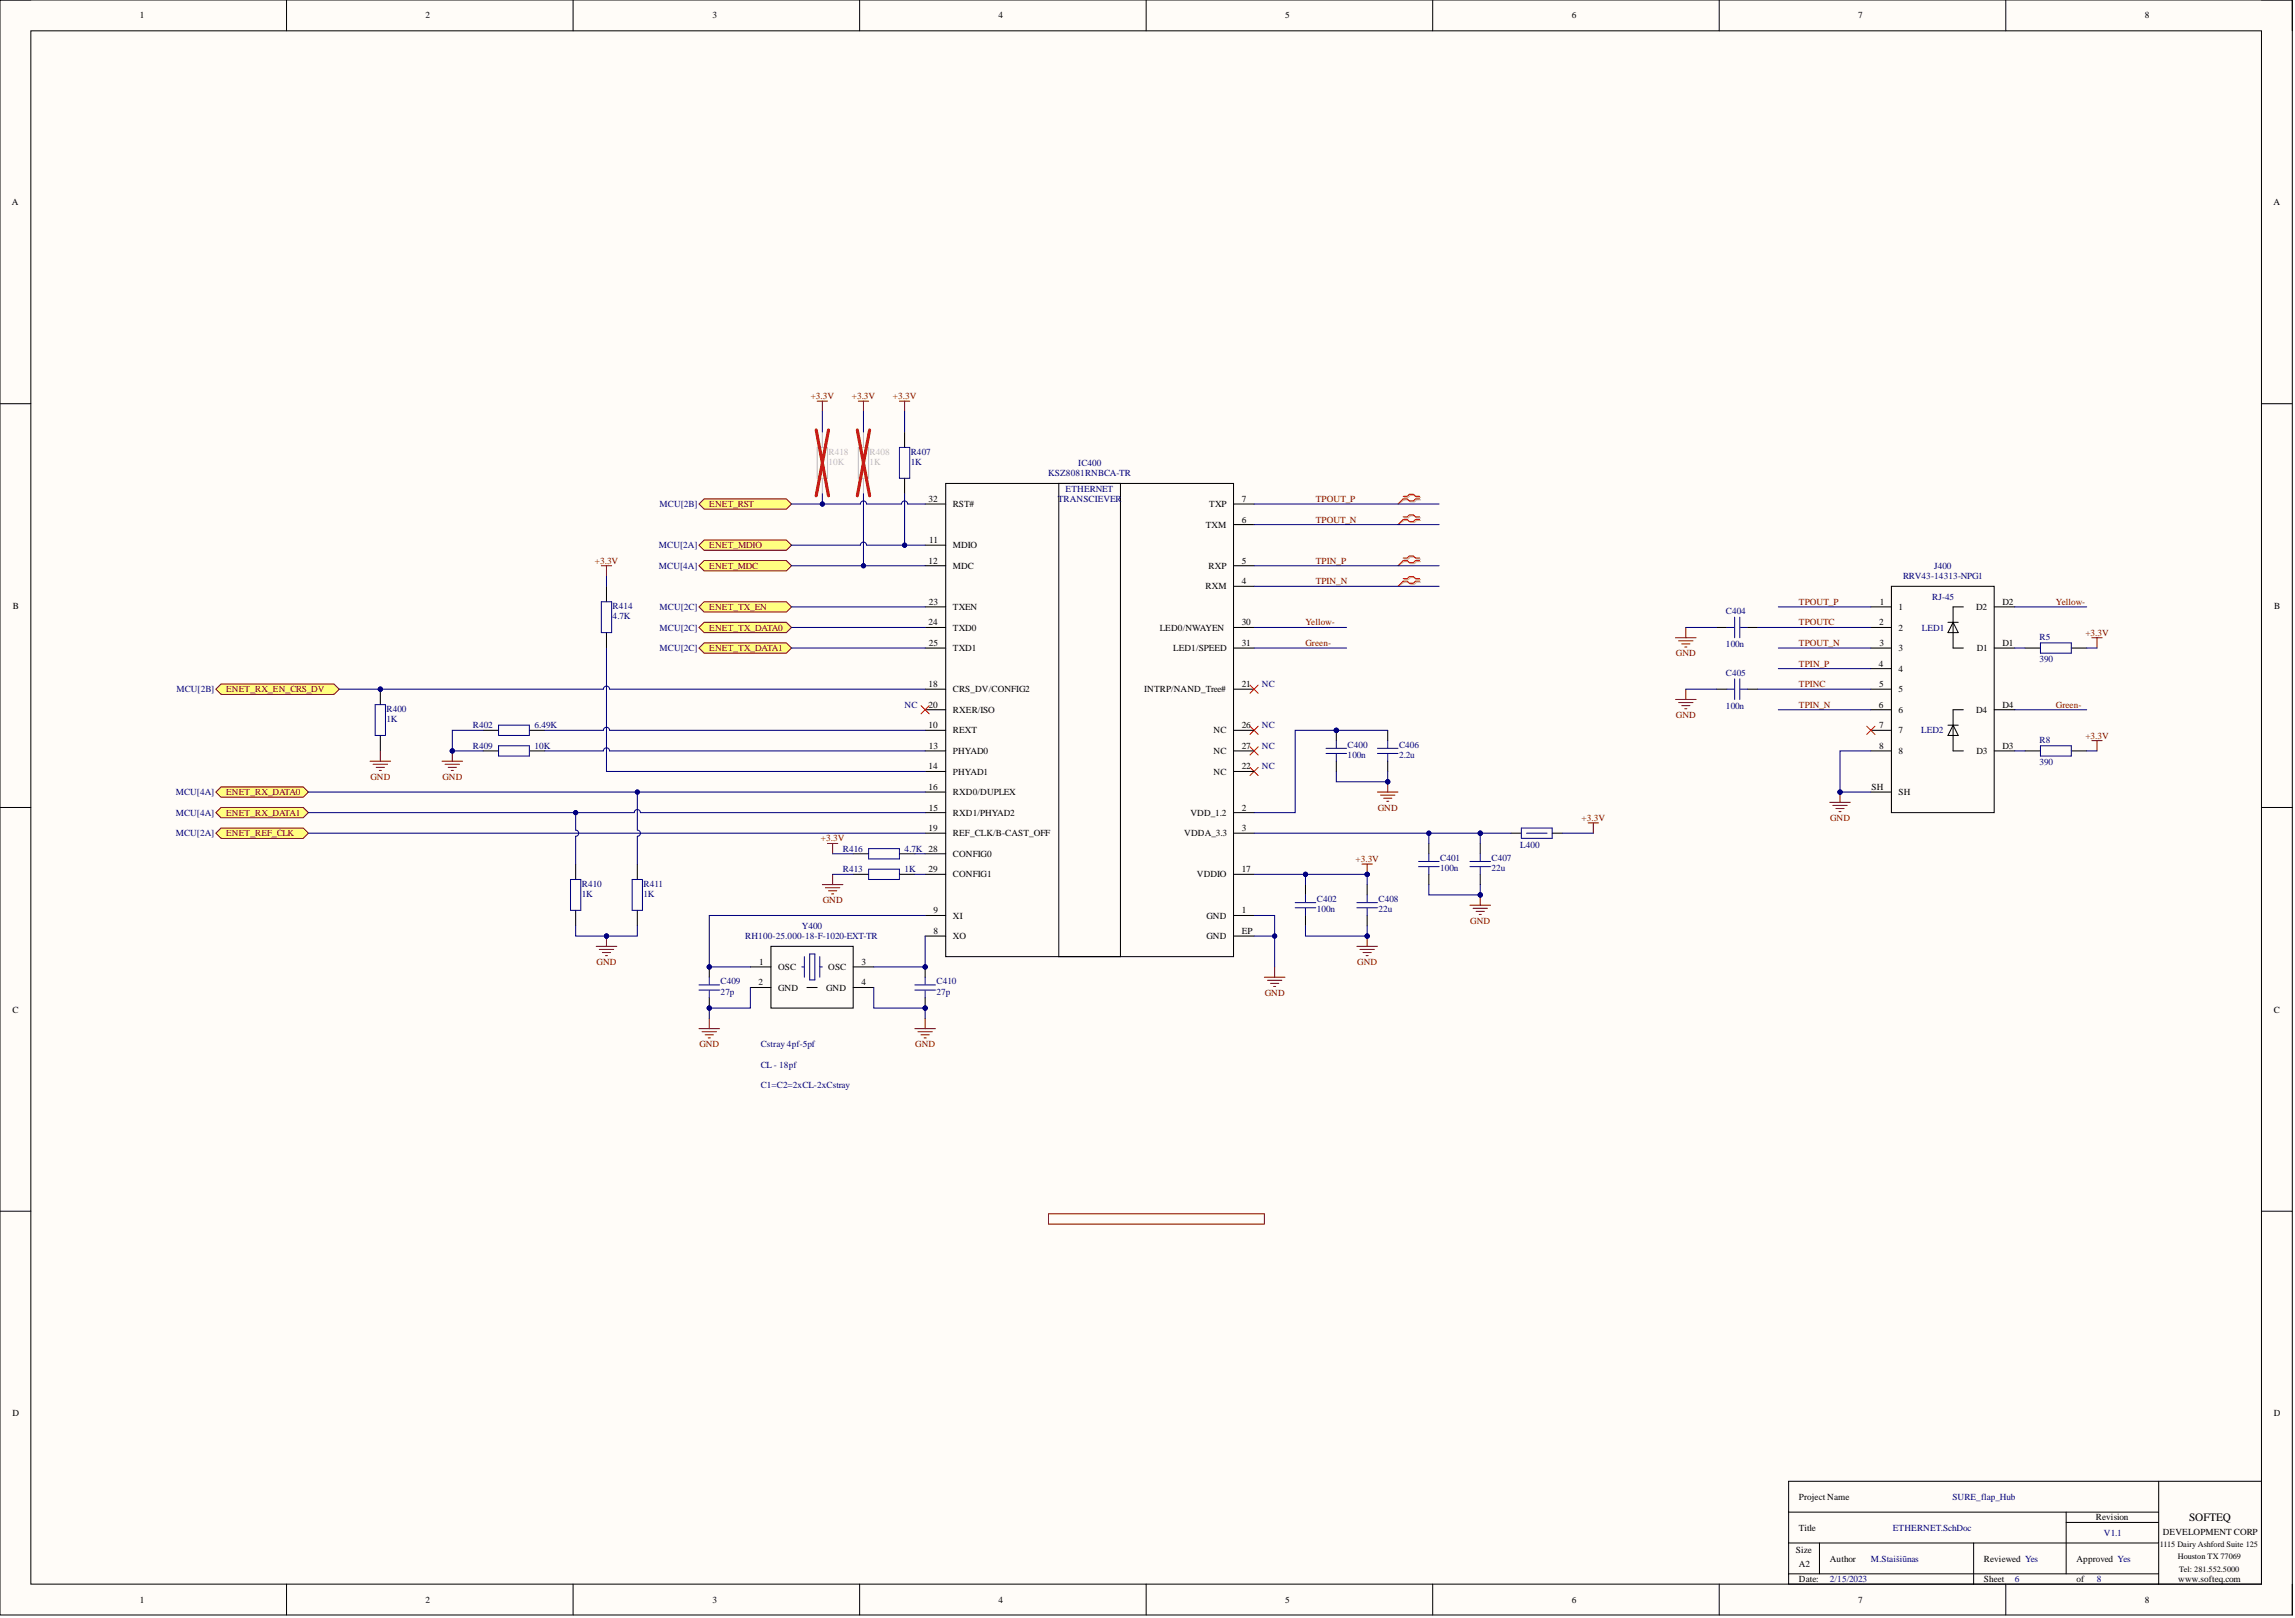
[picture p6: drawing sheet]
<svg xmlns="http://www.w3.org/2000/svg" width="566mm" height="399mm" viewBox="0 0 566 399" stroke-linecap="round" stroke-linejoin="round" font-family="sans-serif">
<defs><g id="words">
<text font-size="2.8" x="540.1" y="375.1">SOFTEQ</text>
<g font-size="2.3">
<text x="34.5" y="4.6">1</text>
<text x="105" y="4.6">2</text>
<text x="175.7" y="4.6">3</text>
<text x="246.3" y="4.6">4</text>
<text x="317.1" y="4.6">5</text>
<text x="387.8" y="4.6">6</text>
<text x="458.4" y="4.6">7</text>
<text x="529.2" y="4.6">8</text>
<text x="3" y="50.6">A</text>
<text x="560.9" y="50.6">A</text>
<text x="229.1" y="123.8">32</text>
<text x="235.1" y="125.1">RST#</text>
<text x="298.3" y="125.1">TXP</text>
<text x="306.4" y="123.8">7</text>
<text x="297.5" y="130.1">TXM</text>
<text x="306.4" y="128.9">6</text>
<text x="229.3" y="133.9">11</text>
<text x="235.1" y="135.2">MDIO</text>
<text x="229.1" y="139">12</text>
<text x="235.1" y="140.3">MDC</text>
<text x="298.2" y="140.3">RXP</text>
<text x="306.4" y="139">5</text>
<text x="229.2" y="149.1">23</text>
<text x="297.4" y="145.3">RXM</text>
<text x="306.4" y="144.1">4</text>
<text x="463.8" y="149.1">1</text>
<text x="494" y="149.1">D2</text>
<text x="3.1" y="150.1">B</text>
<text x="229.1" y="154.2">24</text>
<text x="235.1" y="150.4">TXEN</text>
<text x="235.1" y="155.5">TXD0</text>
<text x="286.2" y="155.5">LED0/NWAYEN</text>
<text x="306.4" y="154.2">30</text>
<text x="463.6" y="154.2">2</text>
<text x="468.4" y="150.4">1</text>
<text x="468.4" y="155.5">2</text>
<text x="487.5" y="150.4">D2</text>
<text x="561.1" y="150.1">B</text>
<text x="229.2" y="159.3">25</text>
<text x="235.1" y="160.6">TXD1</text>
<text x="289.5" y="160.6">LED1/SPEED</text>
<text x="306.4" y="159.3">31</text>
<text x="463.7" y="159.3">3</text>
<text x="468.4" y="160.6">3</text>
<text x="487.7" y="160.6">D1</text>
<text x="494" y="159.3">D1</text>
<text x="463.5" y="164.4">4</text>
<text x="468.4" y="165.6">4</text>
<text x="229.1" y="169.4">18</text>
<text x="235.1" y="170.7">CRS_DV/CONFIG2</text>
<text x="282.3" y="170.7">INTRP/NAND_Tree#</text>
<text x="306.4" y="169.4">21</text>
<text x="463.6" y="169.4">5</text>
<text x="468.4" y="170.7">5</text>
<text x="229.1" y="179.6">10</text>
<text x="229.1" y="174.5">20</text>
<text x="235.1" y="175.8">RXER/ISO</text>
<text x="306.4" y="179.6">26</text>
<text x="463.5" y="174.5">6</text>
<text x="463.6" y="179.6">7</text>
<text x="468.4" y="175.8">6</text>
<text x="487.5" y="175.8">D4</text>
<text x="494" y="174.5">D4</text>
<text x="229.2" y="184.7">13</text>
<text x="235.1" y="180.9">REXT</text>
<text x="235.1" y="185.9">PHYAD0</text>
<text x="299.4" y="180.9">NC</text>
<text x="299.4" y="185.9">NC</text>
<text x="306.4" y="184.7">27</text>
<text x="463.6" y="184.7">8</text>
<text x="468.4" y="180.9">7</text>
<text x="468.4" y="185.9">8</text>
<text x="487.6" y="185.9">D3</text>
<text x="494" y="184.7">D3</text>
<text x="229.1" y="189.7">14</text>
<text x="235.1" y="191">PHYAD1</text>
<text x="299.4" y="191">NC</text>
<text x="306.4" y="189.7">22</text>
<text x="229.1" y="194.8">16</text>
<text x="235.1" y="196.1">RXD0/DUPLEX</text>
<text x="461.7" y="194.8">SH</text>
<text x="468.4" y="196.1">SH</text>
<text x="229.2" y="199.9">15</text>
<text x="235.1" y="201.2">RXD1/PHYAD2</text>
<text x="293.7" y="201.2">VDD_1.2</text>
<text x="306.4" y="199.9">2</text>
<text x="229.1" y="205">19</text>
<text x="235.1" y="206.2">REF_CLK/B-CAST_OFF</text>
<text x="292.2" y="206.2">VDDA_3.3</text>
<text x="306.4" y="205">3</text>
<text x="229.1" y="215.1">29</text>
<text x="235.1" y="211.3">CONFIG0</text>
<text x="306.4" y="215.1">17</text>
<text x="235.1" y="216.4">CONFIG1</text>
<text x="295.3" y="216.4">VDDIO</text>
<text x="230.3" y="225.2">9</text>
<text x="235.1" y="226.5">XI</text>
<text x="297.7" y="226.5">GND</text>
<text x="306.4" y="225.2">1</text>
<text x="230.3" y="230.3">8</text>
<text x="235.1" y="231.6">XO</text>
<text x="297.7" y="231.6">GND</text>
<text x="306.4" y="230.3">EP</text>
<text x="187.3" y="237.9">1</text>
<text x="192" y="239.2">OSC</text>
<text x="204.3" y="239.2">OSC</text>
<text x="212.5" y="237.9">3</text>
<text x="187.2" y="243">2</text>
<text x="192" y="244.3">GND</text>
<text x="203.8" y="244.3">GND</text>
<text x="212.5" y="243">4</text>
<text x="3" y="249.7">C</text>
<text x="561" y="249.7">C</text>
<text x="3" y="349.2">D</text>
<text x="561" y="349.2">D</text>
<text x="443.8" y="369.8">Project Name</text>
<text x="443.8" y="377.5">Title</text>
<text x="517.1" y="374.9">Revision</text>
<text x="443.1" y="383">Size</text>
<text x="533.6" y="378.5">DEVELOPMENT CORP</text>
<text x="443.8" y="386.3">A2</text>
<text x="451.4" y="385.1">Author</text>
<text x="489.5" y="385.1">Reviewed Yes</text>
<text x="512.3" y="385.1">Approved Yes</text>
<text x="34.5" y="395.2">1</text>
<text x="105" y="395.2">2</text>
<text x="175.7" y="395.2">3</text>
<text x="246.3" y="395.2">4</text>
<text x="317.1" y="395.2">5</text>
<text x="387.8" y="395.2">6</text>
<text x="443.8" y="390.1">Date:</text>
<text x="458.4" y="395.2">7</text>
<text x="489.5" y="390.1">Sheet</text>
<text x="512.3" y="390.1">of</text>
<text x="529.2" y="395.2">8</text>
<text x="537.4" y="390.1">www.softeq.com</text>
</g>
<g font-size="2.3" fill="#800000">
<text x="200" y="98.4">+3.3V</text>
<text x="210.2" y="98.4">+3.3V</text>
<text x="220.3" y="98.4">+3.3V</text>
<text x="175" y="125.1">ENET_RST</text>
<text x="324.6" y="123.8">TPOUT_P</text>
<text x="324.6" y="128.9">TPOUT_N</text>
<text x="175" y="135.2">ENET_MDIO</text>
<text x="146.8" y="139">+3.3V</text>
<text x="175" y="140.3">ENET_MDC</text>
<text x="324.6" y="139">TPIN_P</text>
<text x="324.6" y="144.1">TPIN_N</text>
<text x="443.8" y="149.1">TPOUT_P</text>
<text x="507.2" y="149.1">Yellow-</text>
<text x="175" y="155.5">ENET_TX_DATA0</text>
<text x="175" y="150.4">ENET_TX_EN</text>
<text x="322.1" y="154.2">Yellow-</text>
<text x="443.8" y="154.2">TPOUTC</text>
<text x="175" y="160.6">ENET_TX_DATA1</text>
<text x="322.1" y="159.3">Green-</text>
<text x="413.5" y="161.8">GND</text>
<text x="443.8" y="159.3">TPOUT_N</text>
<text x="514.5" y="156.8">+3.3V</text>
<text x="443.8" y="164.4">TPIN_P</text>
<text x="55.8" y="170.7">ENET_RX_EN_CRS_DV</text>
<text x="443.8" y="169.4">TPINC</text>
<text x="413.5" y="177.1">GND</text>
<text x="443.8" y="174.5">TPIN_N</text>
<text x="507.2" y="174.5">Green-</text>
<text x="514.5" y="182.1">+3.3V</text>
<text x="55.8" y="196.1">ENET_RX_DATA0</text>
<text x="91.4" y="192.3">GND</text>
<text x="109.1" y="192.3">GND</text>
<text x="55.8" y="201.2">ENET_RX_DATA1</text>
<text x="339.9" y="199.9">GND</text>
<text x="390.2" y="202.4">+3.3V</text>
<text x="451.5" y="202.4">GND</text>
<text x="55.8" y="206.2">ENET_REF_CLK</text>
<text x="202.5" y="207.5">+3.3V</text>
<text x="334.4" y="212.6">+3.3V</text>
<text x="203" y="222.7">GND</text>
<text x="362.7" y="227.8">GND</text>
<text x="147.2" y="237.9">GND</text>
<text x="334.8" y="237.9">GND</text>
<text x="312" y="245.5">GND</text>
<text x="172.5" y="258.2">GND</text>
<text x="225.8" y="258.2">GND</text>
</g>
<g font-size="2.3" fill="#bfbebc">
<text x="204.4" y="112.1">R418</text>
<text x="214.6" y="112.1">R408</text>
<text x="204.4" y="114.7">10K</text>
<text x="214.6" y="114.7">1K</text>
</g>
<g font-size="2.3" fill="#000080">
<text x="224.7" y="112.1">R407</text>
<text x="224.7" y="114.7">1K</text>
<text x="258.6" y="117.4">KSZ8081RNBCA-TR</text>
<text x="266" y="114.9">IC400</text>
<text x="162.7" y="125.1">MCU[2B]</text>
<text x="261" y="123.8">TRANSCIEVER</text>
<text x="262.9" y="121.2">ETHERNET</text>
<text x="162.6" y="135.2">MCU[2A]</text>
<text x="162.6" y="140.3">MCU[4A]</text>
<text x="469.5" y="142.8">RRV43-14313-NPG1</text>
<text x="477.2" y="140.3">J400</text>
<text x="476.7" y="147.9">RJ-45</text>
<text x="151.1" y="152.7">4.7K</text>
<text x="151.1" y="150.2">R414</text>
<text x="162.7" y="155.5">MCU[2C]</text>
<text x="162.7" y="150.4">MCU[2C]</text>
<text x="425.8" y="151.4">C404</text>
<text x="474.2" y="155.5">LED1</text>
<text x="162.7" y="160.6">MCU[2C]</text>
<text x="425.8" y="159.5">100n</text>
<text x="503.2" y="157.8">R5</text>
<text x="425.8" y="166.7">C405</text>
<text x="503.2" y="163.4">390</text>
<text x="43.5" y="170.7">MCU[2B]</text>
<text x="311.3" y="169.4">NC</text>
<text x="95.4" y="178.1">1K</text>
<text x="95.4" y="175.5">R400</text>
<text x="116.7" y="179.6">R402</text>
<text x="131.9" y="179.6">6.49K</text>
<text x="223.2" y="174.5">NC</text>
<text x="311.3" y="179.6">NC</text>
<text x="425.8" y="174.8">100n</text>
<text x="116.7" y="184.7">R409</text>
<text x="131.9" y="184.7">10K</text>
<text x="311.3" y="184.7">NC</text>
<text x="332.5" y="184.4">C400</text>
<text x="345.2" y="184.4">C406</text>
<text x="474" y="180.9">LED2</text>
<text x="503.2" y="183.1">R8</text>
<text x="311.3" y="189.7">NC</text>
<text x="332.5" y="186.9">100n</text>
<text x="345.2" y="186.9">2.2u</text>
<text x="503.2" y="188.7">390</text>
<text x="43.4" y="196.1">MCU[4A]</text>
<text x="43.4" y="201.2">MCU[4A]</text>
<text x="43.4" y="206.2">MCU[2A]</text>
<text x="375.1" y="209">L400</text>
<text x="208" y="215.1">R413</text>
<text x="208" y="210">R416</text>
<text x="223.2" y="215.1">1K</text>
<text x="223.2" y="210">4.7K 28</text>
<text x="355.3" y="214.8">100n</text>
<text x="355.3" y="212.3">C401</text>
<text x="368" y="214.8">22u</text>
<text x="368" y="212.3">C407</text>
<text x="143.5" y="221.2">1K</text>
<text x="143.5" y="218.7">R410</text>
<text x="158.8" y="221.2">1K</text>
<text x="158.8" y="218.7">R411</text>
<text x="324.9" y="225">100n</text>
<text x="324.9" y="222.5">C402</text>
<text x="340.1" y="225">22u</text>
<text x="340.1" y="222.5">C408</text>
<text x="183.9" y="231.6">RH100-25.000-18-F-1020-EXT-TR</text>
<text x="197.8" y="229.1">Y400</text>
<text x="177.8" y="245.3">27p</text>
<text x="177.8" y="242.8">C409</text>
<text x="231" y="245.3">27p</text>
<text x="231" y="242.8">C410</text>
<text x="187.7" y="258.2">Cstray 4pf-5pf</text>
<text x="187.7" y="263.3">CL - 18pf</text>
<text x="187.7" y="268.4">C1=C2=2xCL-2xCstray</text>
<text x="481.7" y="369.8">SURE_flap_Hub</text>
<text x="467" y="377.5">ETHERNET.SchDoc</text>
<text x="519" y="378.7">V1.1</text>
<text x="461.6" y="385.1">M.Staišiūnas</text>
<text x="451.4" y="390.1">2/15/2023</text>
<text x="497.1" y="390.1">6</text>
<text x="517.4" y="390.1">8</text>
</g>
<g font-size="2">
<text x="532.8" y="381.6">1115 Dairy Ashford Suite 125</text>
<text x="537.3" y="384.6">Houston TX 77069</text>
<text x="537.6" y="387.7">Tel: 281.552.5000</text>
</g>
</g></defs>
<path d="M0 0h565.5v398.3h-565.5z" fill-rule="evenodd" fill="#fffcf8"/>
<path d="M0 0h565.5v398.3h-565.5z" fill="none" stroke="#000" stroke-width=".25"/>
<path d="M7.6 7.6h550.3v383h-550.3z" fill-rule="evenodd" fill="#fffcf8"/>
<g fill="none" stroke="#000" stroke-width=".25">
<path d="M0 0h7.6M70.7 0v7.6M141.4 0v7.6M212.1 0v7.6M282.8 0v7.6M353.5 0v7.6M424.2 0v7.6M494.9 0v7.6M557.9 0h7.6v7.6M7.6 7.6h550.3v383h-550.3zM0 99.6h7.6M557.9 99.6h7.6"/>
<path d="M461.6 149.7h5M461.6 154.7h5M461.6 159.8h5M466.6 144.6h25.4v55.8h-25.4zM480.6 153.5h2.5M481.9 153.5l1.2 2.5h-2.5zM484.4 149.7h-2.5v10.1h2.5M492 149.7h5.1M492 159.8h5.1M461.6 164.9h5M461.6 170h5M461.6 175h5"/>
<path d="M480.6 178.8h2.5M481.9 178.8l1.2 2.6h-2.5zM484.4 175h-2.5v10.2h2.5M492 175h5.1M0 199.1h7.6M461.6 180.1h5M461.6 185.2h5M461.6 195.3h5M492 185.2h5.1M557.9 199.1h7.6M0 298.7h7.6M557.9 298.7h7.6"/>
<path d="M441.3 365.3h116.6v25.3h-116.6zM441.3 372.9h91.3M509.8 372.9v15.2M509.8 375.4h22.8M532.6 365.3v25.3M70.7 390.6v7.7M141.4 390.6v7.7M212.1 390.6v7.7M282.8 390.6v7.7M353.5 390.6v7.7M424.2 390.6v7.7M441.3 380.5h91.3"/>
<path d="M441.3 388.1h91.3M448.9 380.5v7.6M486.9 380.5v10.1M494.9 390.6v7.7M565.5 390.6v7.7"/>
</g>
<path d="M451.4 197.9h5.1M452.2 198.6h3.5M452.9 199.4h2.1M454 195.3v2.6M453.7 200.1h.5" fill="none" stroke="#800000" stroke-width=".25"/>
<circle cx="454" cy="195.3" r=".51" fill="#000080"/>
<circle cx="454" cy="195.3" r=".51" fill="none" stroke="#000080" stroke-width=".25"/>
<g fill="none" stroke="#11037f" stroke-width=".25">
<path d="M426.1 154.7h1.7M428 152.2v5.1M429.2 152.2v5.1M429.4 154.7h1.7M426.1 170h1.7M428 167.4v5.1M429.2 167.4v5.1M429.4 170h1.7M319.5 223.9h5.1M319.5 222.6h5.1M322.1 220.7v1.8M322.1 224v1.8"/>
<path d="M334.8 223.9h5M334.8 222.6h5M337.3 220.7v1.8M337.3 224v1.8"/>
</g>
<path d="M423.5 154.7h2.6M431.1 154.7h2.6M423.5 170h2.6M431.1 170h2.6M322.1 218.1v2.6M337.3 218.1v2.6M322.1 225.8v2.5M337.3 225.8v2.5" fill="none" stroke="#000" stroke-width=".25"/>
<g fill="none" stroke="#800000" stroke-width=".25">
<path d="M413.4 157.3h5.1M414.1 158h3.6M414.9 158.8h2M415.7 159.5h.5M415.9 154.7v2.6M413.4 172.5h5.1M414.1 173.2h3.6M414.9 174h2M415.7 174.8h.5M415.9 170v2.5M314.5 238.4v2.6M334.8 233.4h5"/>
<path d="M335.5 234.1h3.6M336.3 234.9h2M337 235.7h.6M337.3 230.8v2.6M311.9 241h5.1M312.7 241.7h3.5M313.5 242.5h2M314.2 243.3h.5"/>
</g>
<circle cx="337.3" cy="230.8" r=".51" fill="#000080"/>
<circle cx="337.3" cy="230.8" r=".51" fill="none" stroke="#000080" stroke-width=".25"/>
<path d="M350 213.7h5M350 212.4h5M352.5 210.5v1.8M352.5 213.8v1.8M362.7 213.7h5M362.7 212.4h5M365.2 210.5v1.8M365.2 213.8v1.8" fill="none" stroke="#11037f" stroke-width=".25"/>
<path d="M352.5 208v2.5M352.5 215.6v2.5M365.2 208v2.5M365.2 215.6v2.5" fill="none" stroke="#000" stroke-width=".25"/>
<path d="M362.7 223.2h5M363.4 224h3.6M364.2 224.7h2M364.9 225.5h.5M365.2 220.7v2.5" fill="none" stroke="#800000" stroke-width=".25"/>
<circle cx="365.2" cy="220.7" r=".51" fill="#000080"/>
<circle cx="365.2" cy="220.7" r=".51" fill="none" stroke="#000080" stroke-width=".25"/>
<circle cx="329.7" cy="180.1" r=".51" fill="#000080"/>
<circle cx="329.7" cy="180.1" r=".51" fill="none" stroke="#000080" stroke-width=".25"/>
<path d="M327.2 185.8h5" fill="none" stroke="#11037f" stroke-width=".25"/>
<path d="M329.7 180.1v2.5M329.7 187.7v2.5" fill="none" stroke="#000" stroke-width=".25"/>
<circle cx="329.7" cy="180.1" r=".51" fill="#000080"/>
<circle cx="329.7" cy="180.1" r=".51" fill="none" stroke="#000080" stroke-width=".25"/>
<path d="M327.2 184.5h5M329.7 182.6v1.8M329.7 185.9v1.8M339.8 184.5h5.1M339.8 185.8h5.1M342.4 182.6v1.8M342.4 185.9v1.8" fill="none" stroke="#11037f" stroke-width=".25"/>
<path d="M342.4 180.1v2.5M342.4 187.7v2.5" fill="none" stroke="#000" stroke-width=".25"/>
<path d="M339.8 195.3h5.1M340.6 196.1h3.5M341.4 196.8h2M342.1 197.6h.5M342.4 192.8v2.5" fill="none" stroke="#800000" stroke-width=".25"/>
<circle cx="342.4" cy="192.8" r=".51" fill="#000080"/>
<circle cx="342.4" cy="192.8" r=".51" fill="none" stroke="#000080" stroke-width=".25"/>
<path d="M308.4 179.1l2 2M310.4 179.1l-2 2M460.6 179.1l2 2M462.6 179.1l-2 2M308.4 184.2l2 2M308.4 189.2l2 2.1M310.4 184.2l-2 2M310.4 189.2l-2 2.1" fill="none" stroke="#f00" stroke-width=".25"/>
<g fill="none" stroke="#000" stroke-width=".25">
<path d="M223.2 106.5v3.8M223.2 117.9v3.9M499.6 159.8h3.8M511 159.8h3.8M119.2 185.2h3.8M130.6 185.2h3.8M499.6 185.2h3.8M511 185.2h3.8M210.5 215.6h3.8M210.5 210.5h3.8M221.9 215.6h3.8M221.9 210.5h3.8"/>
<path d="M372.8 205.5h2.5M382.9 205.5h2.6"/>
</g>
<path d="M221.9 110.3h2.5v7.6h-2.5zM503.4 158.5h7.6v2.6h-7.6zM123 183.9h7.6v2.5h-7.6zM503.4 183.9h7.6v2.5h-7.6zM214.3 214.3h7.6v2.6h-7.6zM214.3 209.3h7.6v2.5h-7.6zM375.3 204.2h7.6v2.5h-7.6z" fill="none" stroke="#11037f" stroke-width=".25"/>
<path d="M376.6 205.5h5.1" fill="none" stroke="#0c0087" stroke-width=".25"/>
<g fill="none" stroke="#800000" stroke-width=".25">
<path d="M91.3 187.7h5.1M92.1 188.5h3.5M92.8 189.2h2M93.6 190h.5M93.8 185.2v2.5M109.1 187.7h5M109.8 188.5h3.6M110.6 189.2h2M111.3 190h.5M111.6 185.2v2.5M202.9 218.1h5.1M203.6 218.9h3.6"/>
<path d="M204.4 219.7h2M205.4 215.6v2.5M205.2 220.4h.5"/>
</g>
<path d="M211.8 110.3h2.5v7.6h-2.5zM213 106.5v3.8M213 117.9v3.9" fill="none" stroke="#bfbebc" stroke-width=".25"/>
<path d="M211.5 106l3.1 16.3M214.6 106l-3.1 16.3" fill="none" stroke="#f00" stroke-width=".76"/>
<circle cx="111.6" cy="185.2" r=".51" fill="#000080"/>
<circle cx="111.6" cy="185.2" r=".51" fill="none" stroke="#000080" stroke-width=".25"/>
<path d="M149.6 144.6v3.8M149.6 156v3.8M157.2 213.1v3.8M157.2 224.5v3.8" fill="none" stroke="#000" stroke-width=".25"/>
<path d="M148.4 148.4h2.5v7.6h-2.5zM156 216.9h2.5v7.6h-2.5z" fill="none" stroke="#11037f" stroke-width=".25"/>
<path d="M147.1 233.4h5.1M147.9 234.1h3.5M148.6 234.9h2M149.4 235.7h.5M149.6 230.8v2.6" fill="none" stroke="#800000" stroke-width=".25"/>
<circle cx="149.6" cy="230.8" r=".51" fill="#000080"/>
<circle cx="149.6" cy="230.8" r=".51" fill="none" stroke="#000080" stroke-width=".25"/>
<path d="M211.8 98.9h2.5M213 98.9v2.6M221.9 98.9h2.5M223.2 98.9v2.6M148.4 139.5h2.5M149.6 139.5v2.5M391.8 202.9h2.6M393.1 202.9v2.6" fill="none" stroke="#800000" stroke-width=".25"/>
<path d="M173.7 123h20.3l1.3 1.3-1.3 1.3h-20.3l-1.2-1.3z" fill-rule="evenodd" fill="#ffff80"/>
<path d="M173.7 123h20.3l1.3 1.3-1.3 1.3h-20.3l-1.2-1.3z" fill="none" stroke="#800000" stroke-width=".25"/>
<path d="M173.7 133.2h20.3l1.3 1.2-1.3 1.3h-20.3l-1.2-1.3z" fill-rule="evenodd" fill="#ffff80"/>
<path d="M173.7 133.2h20.3l1.3 1.2-1.3 1.3h-20.3l-1.2-1.3z" fill="none" stroke="#800000" stroke-width=".25"/>
<path d="M173.7 138.2h20.3l1.3 1.3-1.3 1.3h-20.3l-1.2-1.3z" fill-rule="evenodd" fill="#ffff80"/>
<path d="M173.7 138.2h20.3l1.3 1.3-1.3 1.3h-20.3l-1.2-1.3z" fill="none" stroke="#800000" stroke-width=".25"/>
<path d="M173.7 153.5h20.3l1.3 1.2-1.3 1.3h-20.3l-1.2-1.3z" fill-rule="evenodd" fill="#ffff80"/>
<path d="M173.7 153.5h20.3l1.3 1.2-1.3 1.3h-20.3l-1.2-1.3z" fill="none" stroke="#800000" stroke-width=".25"/>
<path d="M173.7 158.5h20.3l1.3 1.3-1.3 1.3h-20.3l-1.2-1.3z" fill-rule="evenodd" fill="#ffff80"/>
<path d="M173.7 158.5h20.3l1.3 1.3-1.3 1.3h-20.3l-1.2-1.3z" fill="none" stroke="#800000" stroke-width=".25"/>
<path d="M54.5 194h20.3l1.3 1.3-1.3 1.3h-20.3l-1.2-1.3z" fill-rule="evenodd" fill="#ffff80"/>
<path d="M54.5 194h20.3l1.3 1.3-1.3 1.3h-20.3l-1.2-1.3z" fill="none" stroke="#800000" stroke-width=".25"/>
<path d="M54.5 199.1h20.3l1.3 1.3-1.3 1.3h-20.3l-1.2-1.3z" fill-rule="evenodd" fill="#ffff80"/>
<path d="M54.5 199.1h20.3l1.3 1.3-1.3 1.3h-20.3l-1.2-1.3zM204.2 208h2.5M205.4 208v2.5M336 213.1h2.6M337.3 213.1v2.5" fill="none" stroke="#800000" stroke-width=".25"/>
<circle cx="337.3" cy="215.6" r=".51" fill="#000080"/>
<circle cx="337.3" cy="215.6" r=".51" fill="none" stroke="#000080" stroke-width=".25"/>
<path d="M516.1 157.3h2.5M517.4 157.3v2.5M516.1 182.6h2.5M517.4 182.6v2.6" fill="none" stroke="#800000" stroke-width=".25"/>
<path d="M54.5 204.2h20.3l1.3 1.3-1.3 1.2h-20.3l-1.2-1.2z" fill-rule="evenodd" fill="#ffff80"/>
<path d="M201.6 98.9h2.6M202.9 98.9v2.6M54.5 204.2h20.3l1.3 1.3-1.3 1.2h-20.3l-1.2-1.2z" fill="none" stroke="#800000" stroke-width=".25"/>
<path d="M119.2 180.1h3.8M130.6 180.1h3.8M142 213.1v3.8M142 224.5v3.8" fill="none" stroke="#000" stroke-width=".25"/>
<path d="M123 178.8h7.6v2.6h-7.6zM140.8 216.9h2.5v7.6h-2.5z" fill="none" stroke="#11037f" stroke-width=".25"/>
<path d="M201.6 110.3h2.6v7.6h-2.6zM202.9 106.5v3.8M202.9 117.9v3.9" fill="none" stroke="#bfbebc" stroke-width=".25"/>
<path d="M201.4 106l3 16.3M204.4 106l-3 16.3" fill="none" stroke="#f00" stroke-width=".76"/>
<circle cx="93.8" cy="170" r=".51" fill="#000080"/>
<circle cx="93.8" cy="170" r=".51" fill="none" stroke="#000080" stroke-width=".25"/>
<path d="M93.8 170v3.8M93.8 181.4v3.8" fill="none" stroke="#000" stroke-width=".25"/>
<circle cx="93.8" cy="170" r=".51" fill="#000080"/>
<circle cx="93.8" cy="170" r=".51" fill="none" stroke="#000080" stroke-width=".25"/>
<path d="M92.6 173.8h2.5v7.6h-2.5z" fill="none" stroke="#11037f" stroke-width=".25"/>
<g fill="none" stroke="#000" stroke-width=".25">
<path d="M233.3 119.2h71v116.7h-71zM261.2 119.2h15.2v116.7h-15.2zM228.2 124.3h5.1M228.2 139.5h5.1M228.2 134.4h5.1M304.3 129.4h5.1M304.3 124.3h5.1M304.3 139.5h5.1M228.2 149.7h5.1M228.2 154.7h5.1M228.2 159.8h5.1M304.3 144.6h5.1"/>
<path d="M304.3 154.7h5.1M304.3 159.8h5.1M228.2 170h5.1M228.2 175h5.1M304.3 170h5.1M228.2 180.1h5.1M228.2 185.2h5.1M228.2 190.2h5.1M228.2 195.3h5.1M304.3 180.1h5.1M304.3 185.2h5.1M304.3 190.2h5.1"/>
<path d="M228.2 200.4h5.1M228.2 205.5h5.1M228.2 215.6h5.1M228.2 210.5h5.1M304.3 200.4h5.1M304.3 205.5h5.1M304.3 215.6h5.1M228.2 230.8h5.1M228.2 225.8h5.1M304.3 230.8h5.1M304.3 225.8h5.1"/>
</g>
<path d="M346.4 122.6h1l.5-.5h1.1l.5 .5h1M346.4 127.7h1l.5-.5h1.1l.5 .5h1M346.4 137.9h1l.5-.5h1.1l.5 .5h1M350.5 123.3h-1l-.5 .5h-1.1l-.5-.5h-1l-1.5 1M350.5 128.3h-1l-.5 .6h-1.1l-.5-.6h-1l-1.5 1.1M350.5 138.5h-1l-.5 .5h-1.1l-.5-.5h-1l-1.5 1M346.4 142.9h1l.5-.5h1.1l.5 .5h1M350.5 143.6h-1l-.5 .5h-1.1l-.5-.5h-1l-1.5 1" fill="none" stroke="#d0a19e" stroke-width=".25"/>
<path d="M346.2 122.4h1l.5-.5h1l.5 .5h1M346.2 127.5h1l.5-.5h1l.5 .5h1M346.2 137.6h1l.5-.5h1l.5 .5h1M350.2 123h-1l-.5 .5h-1l-.5-.5h-1l-1.3 1.3M350.2 128.1h-1l-.5 .5h-1l-.5-.5h-1l-1.3 1.3M350.2 138.2h-1l-.5 .5h-1l-.5-.5h-1l-1.3 1.3M346.2 142.7h1l.5-.5h1l.5 .5h1M350.2 143.3h-1l-.5 .5h-1l-.5-.5h-1l-1.3 1.3" fill="none" stroke="#f00" stroke-width=".25"/>
<path d="M54.5 168.7h27.9l1.3 1.3-1.3 1.2h-27.9l-1.2-1.2z" fill-rule="evenodd" fill="#ffff80"/>
<path d="M54.5 168.7h27.9l1.3 1.3-1.3 1.2h-27.9l-1.2-1.2z" fill="none" stroke="#800000" stroke-width=".25"/>
<path d="M173.7 148.4h20.3l1.3 1.3-1.3 1.2h-20.3l-1.2-1.2z" fill-rule="evenodd" fill="#ffff80"/>
<path d="M173.7 148.4h20.3l1.3 1.3-1.3 1.2h-20.3l-1.2-1.2zM172.5 253.7h5M173.2 254.4h3.6M174 255.2h2M174.7 255.9h.5M175 251.1v2.6M225.7 253.7h5.1M226.5 254.4h3.5M227.2 255.2h2.1M228 255.9h.5M228.2 251.1v2.6M258.7 299.3h53.2v2.6h-53.2z" fill="none" stroke="#800000" stroke-width=".25"/>
<path d="M197.8 238.4h.6M198.4 235.9v5.1M199.8 235.2h1.2v6.4h-1.2zM202.3 235.9v5.1M202.3 238.4h.6" fill="none" stroke="#11037f" stroke-width=".25"/>
<path d="M185.1 238.4h5.1M190.2 233.4h20.3v15.2h-20.3zM210.5 238.4h5.1M185.1 243.5h5.1M199.1 243.5h2.5M210.5 243.5h5.1" fill="none" stroke="#000" stroke-width=".25"/>
<circle cx="175" cy="248.6" r=".51" fill="#000080"/>
<circle cx="175" cy="248.6" r=".51" fill="none" stroke="#000080" stroke-width=".25"/>
<circle cx="175" cy="238.4" r=".51" fill="#000080"/>
<circle cx="175" cy="238.4" r=".51" fill="none" stroke="#000080" stroke-width=".25"/>
<path d="M172.5 244.1h5" fill="none" stroke="#11037f" stroke-width=".25"/>
<path d="M175 246.1v2.5" fill="none" stroke="#000" stroke-width=".25"/>
<circle cx="175" cy="248.6" r=".51" fill="#000080"/>
<circle cx="175" cy="248.6" r=".51" fill="none" stroke="#000080" stroke-width=".25"/>
<path d="M175 238.4v2.6" fill="none" stroke="#000" stroke-width=".25"/>
<circle cx="175" cy="238.4" r=".51" fill="#000080"/>
<circle cx="175" cy="238.4" r=".51" fill="none" stroke="#000080" stroke-width=".25"/>
<path d="M172.5 242.9h5M175 241v1.8M175 244.3v1.8" fill="none" stroke="#11037f" stroke-width=".25"/>
<circle cx="228.2" cy="248.6" r=".51" fill="#000080"/>
<circle cx="228.2" cy="248.6" r=".51" fill="none" stroke="#000080" stroke-width=".25"/>
<circle cx="228.2" cy="238.4" r=".51" fill="#000080"/>
<circle cx="228.2" cy="238.4" r=".51" fill="none" stroke="#000080" stroke-width=".25"/>
<path d="M225.7 244.1h5.1" fill="none" stroke="#11037f" stroke-width=".25"/>
<path d="M228.2 246.1v2.5" fill="none" stroke="#000" stroke-width=".25"/>
<circle cx="228.2" cy="248.6" r=".51" fill="#000080"/>
<circle cx="228.2" cy="248.6" r=".51" fill="none" stroke="#000080" stroke-width=".25"/>
<path d="M228.2 238.4v2.6" fill="none" stroke="#000" stroke-width=".25"/>
<circle cx="228.2" cy="238.4" r=".51" fill="#000080"/>
<g fill="none" stroke="#000080" stroke-width=".25">
<path d="M438.7 149.7h22.9M438.7 159.8h22.9M438.7 164.9h22.9M438.7 175h22.9M461.6 185.2h-7.6v10.1"/>
<circle cx="228.2" cy="238.4" r=".51"/>
</g>
<path d="M225.7 242.9h5.1M228.2 241v1.8M228.2 244.3v1.8" fill="none" stroke="#11037f" stroke-width=".25"/>
<path d="M227.2 174l2.1 2M229.3 174l-2.1 2" fill="none" stroke="#f00" stroke-width=".25"/>
<circle cx="454" cy="195.3" r=".51" fill="#000080"/>
<g fill="none" stroke="#000080" stroke-width=".25">
<path d="M454 195.3h7.6"/>
<circle cx="454" cy="195.3" r=".51"/>
</g>
<circle cx="454" cy="195.3" r=".51" fill="#000080"/>
<g fill="none" stroke="#000080" stroke-width=".25">
<path d="M497.1 149.7h17.7M497.1 175h17.7M309.4 225.8h5.1v5"/>
<circle cx="454" cy="195.3" r=".51"/>
</g>
<circle cx="314.5" cy="230.8" r=".51" fill="#000080"/>
<g fill="none" stroke="#000080" stroke-width=".25">
<path d="M309.4 230.8h5.1v7.6"/>
<circle cx="314.5" cy="230.8" r=".51"/>
</g>
<circle cx="314.5" cy="230.8" r=".51" fill="#000080"/>
<g fill="none" stroke="#000080" stroke-width=".25">
<path d="M337.3 228.3v2.5"/>
<circle cx="314.5" cy="230.8" r=".51"/>
</g>
<circle cx="337.3" cy="230.8" r=".51" fill="#000080"/>
<g fill="none" stroke="#000080" stroke-width=".25">
<path d="M322.1 215.6h15.2"/>
<circle cx="337.3" cy="230.8" r=".51"/>
</g>
<circle cx="337.3" cy="215.6" r=".51" fill="#000080"/>
<circle cx="337.3" cy="215.6" r=".51" fill="none" stroke="#000080" stroke-width=".25"/>
<circle cx="322.1" cy="215.6" r=".51" fill="#000080"/>
<g fill="none" stroke="#000080" stroke-width=".25">
<path d="M337.3 215.6v2.5"/>
<circle cx="322.1" cy="215.6" r=".51"/>
</g>
<circle cx="337.3" cy="215.6" r=".51" fill="#000080"/>
<g fill="none" stroke="#000080" stroke-width=".25">
<path d="M365.2 218.1v2.6"/>
<circle cx="337.3" cy="215.6" r=".51"/>
</g>
<circle cx="365.2" cy="220.7" r=".51" fill="#000080"/>
<g fill="none" stroke="#000080" stroke-width=".25">
<path d="M365.2 205.5v2.5"/>
<circle cx="365.2" cy="220.7" r=".51"/>
</g>
<circle cx="365.2" cy="205.5" r=".51" fill="#000080"/>
<g fill="none" stroke="#000080" stroke-width=".25">
<path d="M309.4 215.6h12.7"/>
<circle cx="365.2" cy="205.5" r=".51"/>
</g>
<circle cx="322.1" cy="215.6" r=".51" fill="#000080"/>
<g fill="none" stroke="#000080" stroke-width=".25">
<path d="M322.1 215.6v2.5"/>
<circle cx="322.1" cy="215.6" r=".51"/>
</g>
<circle cx="322.1" cy="215.6" r=".51" fill="#000080"/>
<g fill="none" stroke="#000080" stroke-width=".25">
<path d="M329.7 180.1h12.7"/>
<circle cx="322.1" cy="215.6" r=".51"/>
</g>
<circle cx="329.7" cy="180.1" r=".51" fill="#000080"/>
<g fill="none" stroke="#000080" stroke-width=".25">
<path d="M342.4 190.2v2.6"/>
<circle cx="329.7" cy="180.1" r=".51"/>
</g>
<circle cx="342.4" cy="192.8" r=".51" fill="#000080"/>
<g fill="none" stroke="#000080" stroke-width=".25">
<path d="M352.5 205.5v2.5"/>
<circle cx="342.4" cy="192.8" r=".51"/>
</g>
<circle cx="352.5" cy="205.5" r=".51" fill="#000080"/>
<g fill="none" stroke="#000080" stroke-width=".25">
<path d="M322.1 228.3v2.5h15.2"/>
<circle cx="352.5" cy="205.5" r=".51"/>
</g>
<circle cx="337.3" cy="230.8" r=".51" fill="#000080"/>
<g fill="none" stroke="#000080" stroke-width=".25">
<path d="M352.5 218.1v2.6h12.7"/>
<circle cx="337.3" cy="230.8" r=".51"/>
</g>
<circle cx="365.2" cy="220.7" r=".51" fill="#000080"/>
<g fill="none" stroke="#000080" stroke-width=".25">
<path d="M329.7 190.2v2.6h12.7"/>
<circle cx="365.2" cy="220.7" r=".51"/>
</g>
<circle cx="342.4" cy="192.8" r=".51" fill="#000080"/>
<g fill="none" stroke="#000080" stroke-width=".25">
<path d="M415.9 154.7h7.6M433.7 154.7h27.9M497.1 159.8h2.5M514.8 159.8h2.6M415.9 170h7.6M433.7 170h27.9M497.1 185.2h2.5M514.8 185.2h2.6M365.2 205.5h7.6"/>
<circle cx="342.4" cy="192.8" r=".51"/>
</g>
<circle cx="365.2" cy="205.5" r=".51" fill="#000080"/>
<g fill="none" stroke="#000080" stroke-width=".25">
<path d="M213 101.5v5M111.6 185.2h7.6M205.4 215.6h5.1M225.7 215.6h2.5M225.7 210.5h2.5"/>
<circle cx="365.2" cy="205.5" r=".51"/>
</g>
<circle cx="111.6" cy="185.2" r=".51" fill="#000080"/>
<g fill="none" stroke="#000080" stroke-width=".25">
<path d="M223.2 101.5v5M149.6 142v2.6M205.4 210.5h5.1M142 228.3v2.5h7.6"/>
<circle cx="111.6" cy="185.2" r=".51"/>
</g>
<circle cx="149.6" cy="230.8" r=".51" fill="#000080"/>
<g fill="none" stroke="#000080" stroke-width=".25">
<path d="M119.2 180.1h-7.6v5.1"/>
<circle cx="149.6" cy="230.8" r=".51"/>
</g>
<circle cx="111.6" cy="185.2" r=".51" fill="#000080"/>
<g fill="none" stroke="#000080" stroke-width=".25">
<path d="M202.9 101.5v5M329.7 180.1h-10.2v20.3h-10.1M385.5 205.5h7.6"/>
<circle cx="111.6" cy="185.2" r=".51"/>
</g>
<circle cx="329.7" cy="180.1" r=".51" fill="#000080"/>
<g fill="none" stroke="#000080" stroke-width=".25">
<path d="M309.4 139.5h45.6M309.4 129.4h45.6M309.4 124.3h45.6M149.6 159.8v30.4h78.6M195.3 159.8h32.9M195.3 154.7h32.9M195.3 149.7h32.9M309.4 159.8h22.8M309.4 154.7h22.8M309.4 144.6h45.6M134.4 185.2h14.5a.76 .76 0 0 1 .7-.8 .76 .76 0 0 1 .8 .8h77.8M134.4 180.1h14.5a.76 .76 0 0 1 .7-.8 .76 .76 0 0 1 .8 .8h77.8"/>
<path d="M76.1 205.5h152.1M142 200.4v4.3a.76 .76 0 0 1 .8 .8 .76 .76 0 0 1-.8 .7v6.9"/>
<circle cx="329.7" cy="180.1" r=".51"/>
</g>
<circle cx="142" cy="200.4" r=".51" fill="#000080"/>
<g fill="none" stroke="#000080" stroke-width=".25">
<path d="M157.2 195.3v9.4a.76 .76 0 0 1 .8 .8 .76 .76 0 0 1-.8 .7v6.9"/>
<circle cx="142" cy="200.4" r=".51"/>
</g>
<circle cx="157.2" cy="195.3" r=".51" fill="#000080"/>
<g fill="none" stroke="#000080" stroke-width=".25">
<path d="M223.2 121.8v12.6"/>
<circle cx="157.2" cy="195.3" r=".51"/>
</g>
<circle cx="223.2" cy="134.4" r=".51" fill="#000080"/>
<g fill="none" stroke="#000080" stroke-width=".25">
<path d="M213 121.8v17.7"/>
<circle cx="223.2" cy="134.4" r=".51"/>
</g>
<circle cx="213" cy="139.5" r=".51" fill="#000080"/>
<g fill="none" stroke="#000080" stroke-width=".25">
<path d="M202.9 121.8v2.5"/>
<circle cx="213" cy="139.5" r=".51"/>
</g>
<circle cx="202.9" cy="124.3" r=".51" fill="#000080"/>
<g fill="none" stroke="#000080" stroke-width=".25">
<path d="M83.7 170h65.2a.76 .76 0 0 1 .7-.8 .76 .76 0 0 1 .8 .8h77.8"/>
<circle cx="202.9" cy="124.3" r=".51"/>
</g>
<circle cx="93.8" cy="170" r=".51" fill="#000080"/>
<g fill="none" stroke="#000080" stroke-width=".25">
<path d="M185.1 243.5v5.1h-10.1v2.5"/>
<circle cx="93.8" cy="170" r=".51"/>
</g>
<circle cx="175" cy="248.6" r=".51" fill="#000080"/>
<g fill="none" stroke="#000080" stroke-width=".25">
<path d="M215.6 243.5v5.1h12.6v2.5"/>
<circle cx="175" cy="248.6" r=".51"/>
</g>
<circle cx="228.2" cy="248.6" r=".51" fill="#000080"/>
<g fill="none" stroke="#000080" stroke-width=".25">
<path d="M228.2 225.8h-53.2v12.6h10.1"/>
<circle cx="228.2" cy="248.6" r=".51"/>
</g>
<circle cx="175" cy="238.4" r=".51" fill="#000080"/>
<g fill="none" stroke="#000080" stroke-width=".25">
<path d="M228.2 230.8v7.6h-12.6"/>
<circle cx="175" cy="238.4" r=".51"/>
</g>
<circle cx="228.2" cy="238.4" r=".51" fill="#000080"/>
<g fill="none" stroke="#000080" stroke-width=".25">
<path d="M195.3 139.5h32.9"/>
<circle cx="228.2" cy="238.4" r=".51"/>
</g>
<circle cx="213" cy="139.5" r=".51" fill="#000080"/>
<g fill="none" stroke="#000080" stroke-width=".25">
<path d="M195.3 134.4h17a.76 .76 0 0 1 .7-.7 .76 .76 0 0 1 .8 .7h14.4"/>
<circle cx="213" cy="139.5" r=".51"/>
</g>
<circle cx="223.2" cy="134.4" r=".51" fill="#000080"/>
<g fill="none" stroke="#000080" stroke-width=".25">
<path d="M195.3 124.3h17a.76 .76 0 0 1 .7-.8 .76 .76 0 0 1 .8 .8h8.6a.76 .76 0 0 1 .8-.8 .76 .76 0 0 1 .7 .8h4.3"/>
<circle cx="223.2" cy="134.4" r=".51"/>
</g>
<circle cx="202.9" cy="124.3" r=".51" fill="#000080"/>
<g fill="none" stroke="#000080" stroke-width=".25">
<path d="M309.4 205.5h55.8"/>
<circle cx="202.9" cy="124.3" r=".51"/>
</g>
<circle cx="352.5" cy="205.5" r=".51" fill="#000080"/>
<circle cx="352.5" cy="205.5" r=".51" fill="none" stroke="#000080" stroke-width=".25"/>
<circle cx="365.2" cy="205.5" r=".51" fill="#000080"/>
<g fill="none" stroke="#000080" stroke-width=".25">
<path d="M76.1 200.4h80.4a.76 .76 0 0 1 .7-.8 .76 .76 0 0 1 .8 .8h70.2"/>
<circle cx="365.2" cy="205.5" r=".51"/>
</g>
<circle cx="142" cy="200.4" r=".51" fill="#000080"/>
<g fill="none" stroke="#000080" stroke-width=".25">
<path d="M76.1 195.3h152.1"/>
<circle cx="142" cy="200.4" r=".51"/>
</g>
<circle cx="157.2" cy="195.3" r=".51" fill="#000080"/>
<g fill="none" stroke="#000080" stroke-width=".25">
<path d="M157.2 228.3v2.5h-7.6"/>
<circle cx="157.2" cy="195.3" r=".51"/>
</g>
<circle cx="149.6" cy="230.8" r=".51" fill="#000080"/>
<circle cx="149.6" cy="230.8" r=".51" fill="none" stroke="#000080" stroke-width=".25"/>
<path d="M308.4 168.9l2 2.1M310.4 168.9l-2 2.1" fill="none" stroke="#f00" stroke-width=".25"/>
<use href="#words"/>
</svg>
